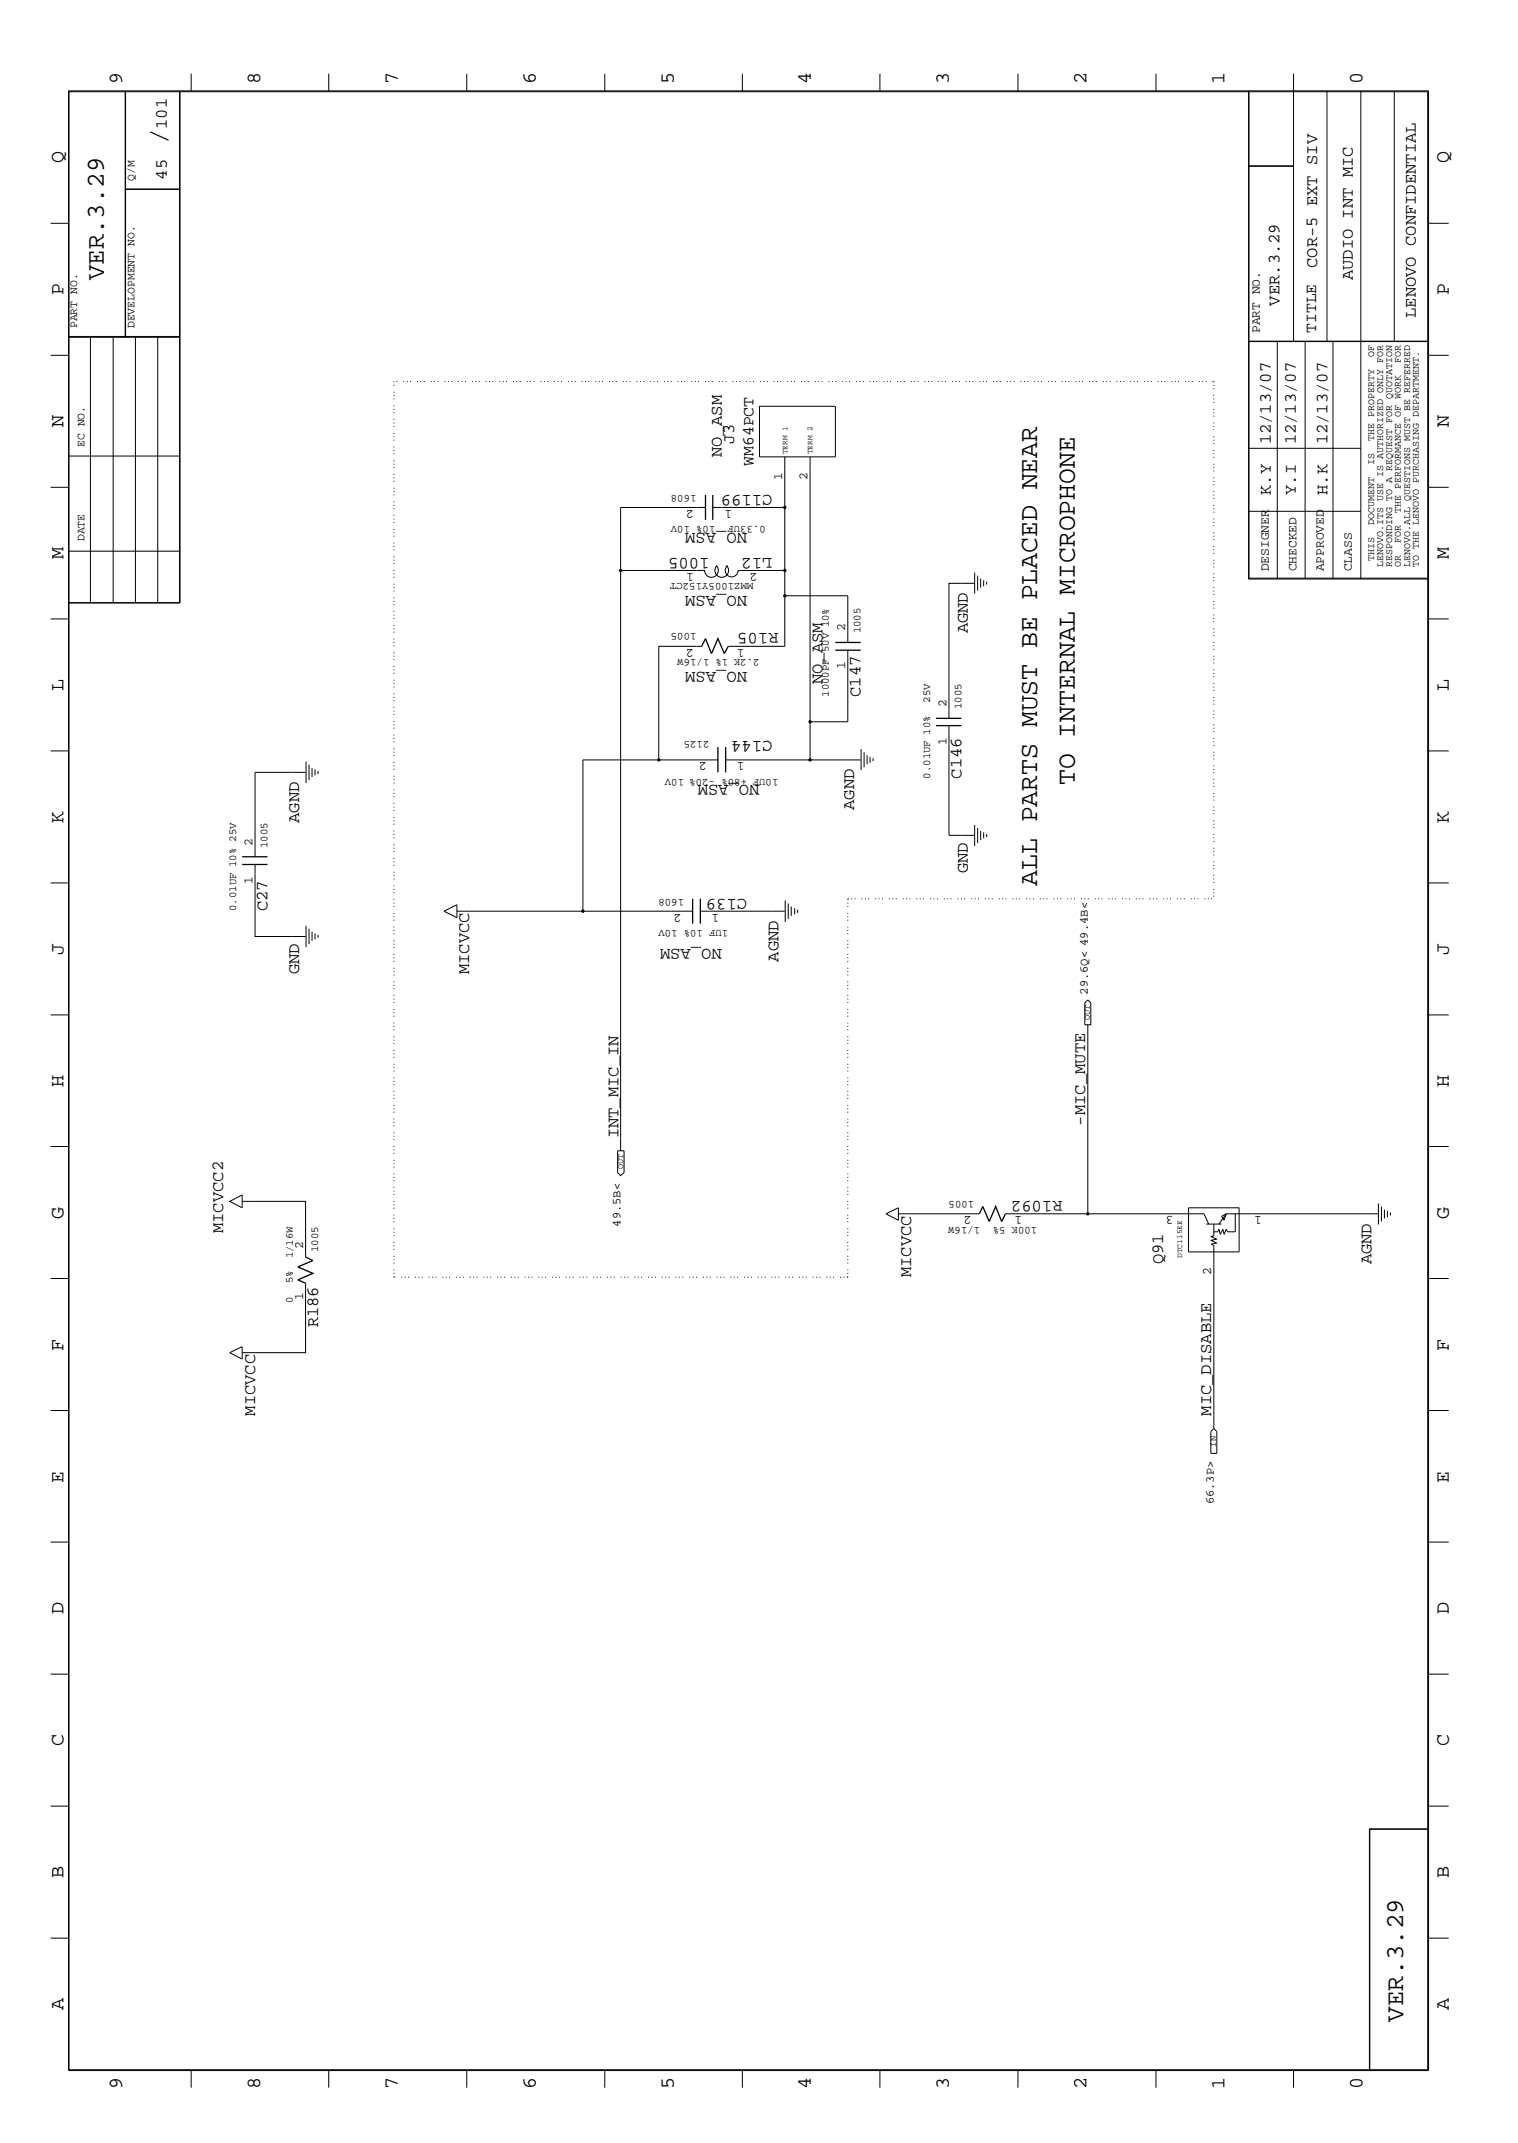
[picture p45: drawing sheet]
<svg xmlns="http://www.w3.org/2000/svg" width="300mm" height="423mm" viewBox="0 0 300 423" stroke-linecap="round" stroke-linejoin="round" font-family="sans-serif">
<defs><g id="words">
<g font-size="5.2">
<text x="32.9" y="28.4" transform="rotate(-90 32.9 28.4)">/</text>
<text x="212.3" y="155.1" transform="rotate(-90 212.3 155.1)">TO INTERNAL MICROPHONE</text>
<text x="204.9" y="175" transform="rotate(-90 204.9 175)">ALL PARTS MUST BE PLACED NEAR</text>
</g>
<g font-size="5.1">
<text x="20.5" y="55.4" transform="rotate(-90 20.5 55.4)">VER.3.29</text>
<text x="277.2" y="399.4" transform="rotate(-90 277.2 399.4)">VER.3.29</text>
</g>
<g font-size="4">
<text x="24.1" y="16.7" transform="rotate(-90 24.1 16.7)">9</text>
<text x="51.4" y="16.7" transform="rotate(-90 51.4 16.7)">8</text>
<text x="78.6" y="16.7" transform="rotate(-90 78.6 16.7)">7</text>
<text x="105.8" y="16.7" transform="rotate(-90 105.8 16.7)">6</text>
<text x="133.1" y="16.7" transform="rotate(-90 133.1 16.7)">5</text>
<text x="160.2" y="16.7" transform="rotate(-90 160.2 16.7)">4</text>
<text x="187.5" y="16.7" transform="rotate(-90 187.5 16.7)">3</text>
<text x="214.6" y="16.7" transform="rotate(-90 214.6 16.7)">2</text>
<text x="241.9" y="16.7" transform="rotate(-90 241.9 16.7)">1</text>
<text x="269.2" y="16.7" transform="rotate(-90 269.2 16.7)">0</text>
<text x="12.5" y="32.3" transform="rotate(-90 12.5 32.3)">Q</text>
<text x="286.2" y="32.3" transform="rotate(-90 286.2 32.3)">Q</text>
<text x="12.5" y="58.3" transform="rotate(-90 12.5 58.3)">P</text>
<text x="286.2" y="58.3" transform="rotate(-90 286.2 58.3)">P</text>
<text x="12.5" y="84.4" transform="rotate(-90 12.5 84.4)">N</text>
<text x="286.2" y="84.4" transform="rotate(-90 286.2 84.4)">N</text>
<text x="12.5" y="110.5" transform="rotate(-90 12.5 110.5)">M</text>
<text x="286.2" y="110.5" transform="rotate(-90 286.2 110.5)">M</text>
<text x="12.5" y="136.5" transform="rotate(-90 12.5 136.5)">L</text>
<text x="286.2" y="136.5" transform="rotate(-90 286.2 136.5)">L</text>
<text x="12.5" y="162.6" transform="rotate(-90 12.5 162.6)">K</text>
<text x="286.2" y="162.6" transform="rotate(-90 286.2 162.6)">K</text>
<text x="12.5" y="188.6" transform="rotate(-90 12.5 188.6)">J</text>
<text x="286.2" y="188.6" transform="rotate(-90 286.2 188.6)">J</text>
<text x="12.5" y="214.7" transform="rotate(-90 12.5 214.7)">H</text>
<text x="286.2" y="214.7" transform="rotate(-90 286.2 214.7)">H</text>
<text x="12.5" y="240.7" transform="rotate(-90 12.5 240.7)">G</text>
<text x="286.2" y="240.7" transform="rotate(-90 286.2 240.7)">G</text>
<text x="12.5" y="266.8" transform="rotate(-90 12.5 266.8)">F</text>
<text x="286.2" y="266.8" transform="rotate(-90 286.2 266.8)">F</text>
<text x="12.5" y="292.9" transform="rotate(-90 12.5 292.9)">E</text>
<text x="286.2" y="292.9" transform="rotate(-90 286.2 292.9)">E</text>
<text x="12.5" y="318.9" transform="rotate(-90 12.5 318.9)">D</text>
<text x="286.2" y="318.9" transform="rotate(-90 286.2 318.9)">D</text>
<text x="12.5" y="344.9" transform="rotate(-90 12.5 344.9)">C</text>
<text x="286.2" y="344.9" transform="rotate(-90 286.2 344.9)">C</text>
<text x="12.5" y="371" transform="rotate(-90 12.5 371)">B</text>
<text x="286.2" y="371" transform="rotate(-90 286.2 371)">B</text>
<text x="12.5" y="397" transform="rotate(-90 12.5 397)">A</text>
<text x="286.2" y="397" transform="rotate(-90 286.2 397)">A</text>
<text x="24.1" y="412.7" transform="rotate(-90 24.1 412.7)">9</text>
<text x="51.4" y="412.7" transform="rotate(-90 51.4 412.7)">8</text>
<text x="78.6" y="412.7" transform="rotate(-90 78.6 412.7)">7</text>
<text x="105.8" y="412.7" transform="rotate(-90 105.8 412.7)">6</text>
<text x="133.1" y="412.7" transform="rotate(-90 133.1 412.7)">5</text>
<text x="160.2" y="412.7" transform="rotate(-90 160.2 412.7)">4</text>
<text x="187.5" y="412.7" transform="rotate(-90 187.5 412.7)">3</text>
<text x="214.6" y="412.7" transform="rotate(-90 214.6 412.7)">2</text>
<text x="241.9" y="412.7" transform="rotate(-90 241.9 412.7)">1</text>
<text x="269.2" y="412.7" transform="rotate(-90 269.2 412.7)">0</text>
</g>
<g font-size="3.4">
<text x="32.9" y="25.5" transform="rotate(-90 32.9 25.5)">101</text>
<text x="32.9" y="35.5" transform="rotate(-90 32.9 35.5)">45</text>
<text x="260.2" y="52.9" transform="rotate(-90 260.2 52.9)">COR-5 EXT SIV</text>
<text x="267.2" y="55.4" transform="rotate(-90 267.2 55.4)">AUDIO INT MIC</text>
<text x="252.7" y="60.4" transform="rotate(-90 252.7 60.4)">VER.3.29</text>
<text x="279.7" y="62.8" transform="rotate(-90 279.7 62.8)">LENOVO CONFIDENTIAL</text>
<text x="145" y="87.8" transform="rotate(-90 145 87.8)">J3</text>
<text x="251" y="87.8" transform="rotate(-90 251 87.8)">12/13/07</text>
<text x="255.9" y="87.8" transform="rotate(-90 255.9 87.8)">12/13/07</text>
<text x="262.2" y="87.8" transform="rotate(-90 262.2 87.8)">12/13/07</text>
<text x="142.6" y="90.3" transform="rotate(-90 142.6 90.3)">NO_ASM</text>
<text x="152.6" y="97.8" transform="rotate(-180 152.6 97.8)">C1199</text>
<text x="251" y="97.8" transform="rotate(-90 251 97.8)">K.Y</text>
<text x="255.9" y="97.8" transform="rotate(-90 255.9 97.8)">Y.I</text>
<text x="262.2" y="97.8" transform="rotate(-90 262.2 97.8)">H.K</text>
<text x="147.6" y="105.2" transform="rotate(-180 147.6 105.2)">NO_ASM</text>
<text x="140.1" y="110.2" transform="rotate(-180 140.1 110.2)">1005</text>
<text x="152.6" y="110.2" transform="rotate(-180 152.6 110.2)">L12</text>
<text x="147.6" y="117.7" transform="rotate(-180 147.6 117.7)">NO_ASM</text>
<text x="153.8" y="125.1" transform="rotate(-180 153.8 125.1)">R105</text>
<text x="191.2" y="125.1" transform="rotate(-90 191.2 125.1)">AGND</text>
<text x="147.6" y="132.7" transform="rotate(-180 147.6 132.7)">NO_ASM</text>
<text x="162.5" y="135.1" transform="rotate(-90 162.5 135.1)">NO_ASM</text>
<text x="170" y="137.7" transform="rotate(-90 170 137.7)">C147</text>
<text x="152.6" y="146.4" transform="rotate(-180 152.6 146.4)">C144</text>
<text x="150" y="155.1" transform="rotate(-180 150 155.1)">NO_ASM</text>
<text x="189.9" y="153.8" transform="rotate(-90 189.9 153.8)">C146</text>
<text x="168.7" y="160" transform="rotate(-90 168.7 160)">AGND</text>
<text x="59.1" y="162.6" transform="rotate(-90 59.1 162.6)">AGND</text>
<text x="191.2" y="172.6" transform="rotate(-90 191.2 172.6)">GND</text>
<text x="147.6" y="177.5" transform="rotate(-180 147.6 177.5)">C139</text>
<text x="52.8" y="180" transform="rotate(-90 52.8 180)">C27</text>
<text x="142.6" y="187.5" transform="rotate(-180 142.6 187.5)">NO_ASM</text>
<text x="153.8" y="190" transform="rotate(-90 153.8 190)">AGND</text>
<text x="59.1" y="192.4" transform="rotate(-90 59.1 192.4)">GND</text>
<text x="92.7" y="192.4" transform="rotate(-90 92.7 192.4)">MICVCC</text>
<text x="122.2" y="224.9" transform="rotate(-90 122.2 224.9)">INT_MIC_IN</text>
<text x="214.4" y="222.3" transform="rotate(-90 214.4 222.3)">-MIC_MUTE</text>
<text x="209.9" y="237.3" transform="rotate(-180 209.9 237.3)">R1092</text>
<text x="44.1" y="243.6" transform="rotate(-90 44.1 243.6)">MICVCC2</text>
<text x="229.8" y="249.8" transform="rotate(-90 229.8 249.8)">Q91</text>
<text x="270.9" y="249.8" transform="rotate(-90 270.9 249.8)">AGND</text>
<text x="180" y="252.3" transform="rotate(-90 180 252.3)">MICVCC</text>
<text x="62.8" y="262.2" transform="rotate(-90 62.8 262.2)">R186</text>
<text x="50.4" y="279.7" transform="rotate(-90 50.4 279.7)">MICVCC</text>
<text x="239.3" y="279.7" transform="rotate(-90 239.3 279.7)">MIC_DISABLE</text>
</g>
<g font-size="3.2">
<text x="260" y="65.8" transform="rotate(-90 260 65.8)">TITLE</text>
<text x="148.8" y="92" transform="rotate(-90 148.8 92)">WM64PCT</text>
</g>
<g font-size="2.5">
<text x="248.8" y="65.8" transform="rotate(-90 248.8 65.8)">PART NO.</text>
<text x="154.5" y="94.8" transform="rotate(-90 154.5 94.8)">1</text>
<text x="159.5" y="94.8" transform="rotate(-90 159.5 94.8)">2</text>
<text x="137.1" y="100.8" transform="rotate(-180 137.1 100.8)">2</text>
<text x="144.6" y="100.8" transform="rotate(-180 144.6 100.8)">1</text>
<text x="137.1" y="113.2" transform="rotate(-180 137.1 113.2)">1</text>
<text x="149.6" y="113.2" transform="rotate(-180 149.6 113.2)">2</text>
<text x="250.6" y="112.9" transform="rotate(-90 250.6 112.9)">DESIGNER</text>
<text x="256.1" y="112.9" transform="rotate(-90 256.1 112.9)">CHECKED</text>
<text x="261.5" y="112.9" transform="rotate(-90 261.5 112.9)">APPROVED</text>
<text x="267" y="112.9" transform="rotate(-90 267 112.9)">CLASS</text>
<text x="167" y="124.6" transform="rotate(-90 167 124.6)">2</text>
<text x="137.1" y="128.2" transform="rotate(-180 137.1 128.2)">2</text>
<text x="147.1" y="128.2" transform="rotate(-180 147.1 128.2)">1</text>
<text x="167" y="132.2" transform="rotate(-90 167 132.2)">1</text>
<text x="186.9" y="139.6" transform="rotate(-90 186.9 139.6)">2</text>
<text x="186.9" y="147.2" transform="rotate(-90 186.9 147.2)">1</text>
<text x="139.6" y="150.6" transform="rotate(-180 139.6 150.6)">2</text>
<text x="147.1" y="150.6" transform="rotate(-180 147.1 150.6)">1</text>
<text x="49.9" y="167" transform="rotate(-90 49.9 167)">2</text>
<text x="49.9" y="174.6" transform="rotate(-90 49.9 174.6)">1</text>
<text x="134.6" y="180.5" transform="rotate(-180 134.6 180.5)">2</text>
<text x="142.1" y="180.5" transform="rotate(-180 142.1 180.5)">1</text>
<text x="191.9" y="240.3" transform="rotate(-180 191.9 240.3)">2</text>
<text x="201.9" y="240.3" transform="rotate(-180 201.9 240.3)">1</text>
<text x="231.8" y="240.3" transform="rotate(-180 231.8 240.3)">3</text>
<text x="249.3" y="240.3" transform="rotate(-180 249.3 240.3)">1</text>
<text x="59.9" y="246.8" transform="rotate(-90 59.9 246.8)">2</text>
<text x="239.3" y="251.8" transform="rotate(-90 239.3 251.8)">2</text>
<text x="59.9" y="256.8" transform="rotate(-90 59.9 256.8)">1</text>
</g>
<g font-size="2.4">
<text x="214.9" y="196.5" transform="rotate(-90 214.9 196.5)">29.6Q&lt; 49.4B&lt;</text>
<text x="122.6" y="242.3" transform="rotate(-90 122.6 242.3)">49.5B&lt;</text>
<text x="239.8" y="297.2" transform="rotate(-90 239.8 297.2)">66.3P&gt;</text>
</g>
<g font-size="2.3">
<text x="26.6" y="35.7" transform="rotate(-90 26.6 35.7)">Q/M</text>
<text x="15.2" y="64.9" transform="rotate(-90 15.2 64.9)">PART NO.</text>
<text x="26.6" y="64.9" transform="rotate(-90 26.6 64.9)">DEVELOPMENT NO.</text>
<text x="16.7" y="88.3" transform="rotate(-90 16.7 88.3)">EC NO.</text>
<text x="16.7" y="106.9" transform="rotate(-90 16.7 106.9)">DATE</text>
</g>
<g font-size="2.1">
<text x="137.6" y="97.8" transform="rotate(-180 137.6 97.8)">1608</text>
<text x="141.3" y="104" transform="rotate(-180 141.3 104)">10% 10V</text>
<text x="151.3" y="104" transform="rotate(-180 151.3 104)">0.33UF</text>
<text x="148.8" y="115.2" transform="rotate(-180 148.8 115.2)">MMZ1005Y152CT</text>
<text x="137.6" y="125.1" transform="rotate(-180 137.6 125.1)">1005</text>
<text x="170" y="125.1" transform="rotate(-90 170 125.1)">1005</text>
<text x="150" y="130.1" transform="rotate(-180 150 130.1)">2.2K 1% 1/16W</text>
<text x="163.7" y="137.7" transform="rotate(-90 163.7 137.7)">1000PF 50V 10%</text>
<text x="183.7" y="138.9" transform="rotate(-90 183.7 138.9)">25V</text>
<text x="189.9" y="140.1" transform="rotate(-90 189.9 140.1)">1005</text>
<text x="140.1" y="146.4" transform="rotate(-180 140.1 146.4)">2125</text>
<text x="153.8" y="153.8" transform="rotate(-180 153.8 153.8)">10UF +80% -20% 10V</text>
<text x="183.7" y="153.8" transform="rotate(-90 183.7 153.8)">0.01UF 10%</text>
<text x="52.8" y="167.6" transform="rotate(-90 52.8 167.6)">1005</text>
<text x="135.1" y="177.5" transform="rotate(-180 135.1 177.5)">1608</text>
<text x="46.7" y="180" transform="rotate(-90 46.7 180)">0.01UF 10% 25V</text>
<text x="143.8" y="183.7" transform="rotate(-180 143.8 183.7)">1UF 10% 10V</text>
<text x="192.4" y="237.3" transform="rotate(-180 192.4 237.3)">1005</text>
<text x="193.6" y="242.3" transform="rotate(-180 193.6 242.3)">1/16W</text>
<text x="204.9" y="242.3" transform="rotate(-180 204.9 242.3)">100K 5%</text>
<text x="57.8" y="248.6" transform="rotate(-90 57.8 248.6)">1/16W</text>
<text x="62.8" y="247.3" transform="rotate(-90 62.8 247.3)">1005</text>
<text x="57.8" y="257.3" transform="rotate(-90 57.8 257.3)">0</text>
<text x="57.8" y="253.5" transform="rotate(-90 57.8 253.5)">5%</text>
</g>
<g font-size="2">
<text x="271.4" y="70.4" transform="rotate(-90 271.4 70.4)">OF</text>
<text x="276.7" y="71.6" transform="rotate(-90 276.7 71.6)">FOR</text>
<text x="271.4" y="87" transform="rotate(-90 271.4 87)">THE PROPERTY</text>
<text x="271.4" y="91.8" transform="rotate(-90 271.4 91.8)">IS</text>
<text x="276.7" y="101.3" transform="rotate(-90 276.7 101.3)">THE PERFORMANCE OF WORK</text>
<text x="271.4" y="103.6" transform="rotate(-90 271.4 103.6)">DOCUMENT</text>
<text x="276.7" y="107.2" transform="rotate(-90 276.7 107.2)">FOR</text>
<text x="271.4" y="110.7" transform="rotate(-90 271.4 110.7)">THIS</text>
<text x="273.2" y="111.9" transform="rotate(-90 273.2 111.9)">LENOVO.ITS USE IS AUTHORIZED ONLY FOR</text>
<text x="275" y="111.9" transform="rotate(-90 275 111.9)">RESPONDING TO A REQUEST FOR QUOTATION</text>
<text x="276.7" y="111.9" transform="rotate(-90 276.7 111.9)">OR</text>
<text x="278.6" y="111.9" transform="rotate(-90 278.6 111.9)">LENOVO.ALL QUESTIONS MUST BE REFERRED</text>
<text x="280.2" y="111.9" transform="rotate(-90 280.2 111.9)">TO THE LENOVO PURCHASING DEPARTMENT.</text>
</g>
<g font-size="1.7">
<text x="215.3" y="201.5" transform="rotate(-90 215.3 201.5)">OUT</text>
<text x="123.1" y="230.9" transform="rotate(-90 123.1 230.9)">OUT</text>
<text x="240.2" y="285.8" transform="rotate(-90 240.2 285.8)">IN</text>
</g>
<g font-size="1.6">
<text x="155.5" y="89.7" transform="rotate(-90 155.5 89.7)">TERM 1</text>
<text x="160.5" y="89.7" transform="rotate(-90 160.5 89.7)">TERM 2</text>
<text x="233.5" y="248.5" transform="rotate(-90 233.5 248.5)">DTC115EE</text>
</g>
</g></defs>
<g fill="none" stroke="#000" stroke-width=".25">
<path d="M139.4 97.8v4.9M140.8 97.8v4.9M138.6 127.7l.8-1.5 1.1 2.9 1.3-2.9 1.3 2.9 .7-1.4M165 128.4h5M165 126.9h5M141.8 147.6v5M143.3 147.6v5M184.9 143.3h5M184.9 141.9h5M47.8 170.8h5M47.8 169.2h5M136.8 177.5v5"/>
<path d="M138.3 177.5v5M193.5 239.8l.6-1.5 1.3 3 1.3-3 1.2 3 .7-1.5M60.4 248.3l1.4 .7-3 1.3 3 1.2-3 1.3 1.6 .7"/>
</g>
<g fill="none" stroke="#000" stroke-width=".2">
<path d="M13.5 17.9h268.7v391.1h-268.7zM13.6 18.1h268.4v390.8h-268.4zM24.7 17.9v48.7M24.8 17.9v48.7M35.5 17.9v101.2M35.6 17.9v101.2h-22.1M37.8 14.6v3.3M64.9 14.6v3.3M92.2 14.6v3.3M119.5 14.6v3.3M146.6 14.6v3.3M173.8 14.6v3.3"/>
<path d="M201.1 14.6v3.3M228.3 14.6v3.3M246.6 17.9v96.5h35.4M246.7 17.9v96.5M255.5 14.6v52.9M262.1 17.9v49.6M268.8 17.9v96.5M275.4 17.9v49.6M24.8 37.4h10.8M24.8 37.3h10.8M246.6 32.9h8.9M246.6 32.8h8.9"/>
<path d="M10 44.1h3.5M282 44.1h4.2M10 70.2h3.5M13.5 66.6h22.1M13.5 66.5h22.1M17.9 66.6v52.5M22.4 66.6v52.5M26.8 66.6v52.5M31.2 66.6v52.4M246.6 67.5h35.4M246.6 67.4h35.4M252.3 67.5v46.9"/>
<path d="M257.8 67.5v46.9M263.3 67.5v46.9M282 70.2h4.2M10 96.3h3.5M13.5 90.1h22.1M150 80.3h15v10h-15zM155 90.3v37.4h-11.2M160 90.3v59.8M246.6 88.6h22.2M282 96.3h4.2M13.5 119h22.1M13.5 108.9h22.1"/>
<path d="M122.6 112.7h16.7M139.4 100.2h-16.8v127.1M140.8 100.2h14.2M141.5 111.7a1.35 1.35 0 0 1-.4 2.2 1.35 1.35 0 0 1-1.9-1.2M141.6 111.7a1.35 1.35 0 0 0 0 1.9 1.35 1.35 0 0 0 1.9 0 1.35 1.35 0 0 0 0-1.9M143.7 111.7a1.27 1.27 0 0 0 .3 2.1 1.27 1.27 0 0 0 1.8-1.1h9.2M155 117.7h12.5v9.2M192.4 115.2h-4.9v26.7M192.5 113.1v4.2M193.1 113.7v3M193.7 114.3v1.8M194.3 114.6v1.2"/>
<path d="M194.9 114.9v.6M246.6 114.2h35.4M246.6 101h22.2M10 122.3h3.5M138.6 127.7h-8.5v22.4h-15v29.9M167.5 128.4v14.2h-7.5M282 122.3h4.2M10 148.3h3.5M60.4 152.6h-10v16.6M60.5 150.5v4.2M61 151v3.1M61.6 151.7v1.8"/>
<path d="M62.2 152v1.2M62.8 152.3v.6M130.1 150.1h11.7M143.3 150.1h26.7M170.1 148v4.1M170.7 148.6v3M171.3 149.2v1.8M171.9 149.5v1.2M172.5 149.8v.6M187.5 143.3v21.7h4.9M282 148.3h4.2M10 174.4h3.5"/>
<path d="M50.4 170.8v14.2h10M155.1 177.9v4.2M155.7 178.5v3M156.3 179.1v1.8M157 179.4v1.2M157.6 179.7v.6M192.5 163v4.1M193.1 163.6v2.9M193.7 164.2v1.7M194.3 164.4v1.2M194.9 164.8v.6M282 174.4h4.2"/>
<path d="M60.5 182.9v4.2M61 183.5v3M61.6 184.1v1.7M62.2 184.4v1.2M62.8 184.7v.6M87.7 180l2.6-1.3v2.6zM90.3 180h46.5M138.3 180h16.7M214.3 198.1l.6-.6 .6 .6v4.3h-1.2zM10 200.5h3.5M214.9 202.4v37.4M282 200.5h4.2"/>
<path d="M10 226.5h3.5M45.4 237.3l2.4-1.2v2.5zM47.8 237.3h12.6v11M122 227.3h1.3v4.3l-.7 .6-.6-.6zM175 239.8l2.5-1.2v2.4zM177.5 239.8h16M198.6 239.8h39.2l1 2M234.8 238.6h10v8.7h-10zM242.2 239.8h30M242.2 239.8l-1.4 2M244 239.8v3.5h-1.5l-.3-.5-.4 1-.2-1-.6 1-.2-1-.3 .5h-.7M272.3 237.7v4.2"/>
<path d="M272.9 238.3v3M273.5 238.9v1.8M274.1 239.2v1.3M274.7 239.5v.6M282 226.5h4.2M10 252.6h3.5M60.4 253.5v13.7h-12.6M238.3 241.8h3M239.8 241.8v2.3l-.5 .2 1 .5-1 .2 1 .5-1 .3 .5 .2v36.2M241.3 240.3l.9-.5-.4 1.2zM282 252.6h4.2M10 278.6h3.5"/>
<path d="M45.4 267.2l2.4-1.2v2.5zM282 278.6h4.2M239.8 282.2l.6 .6v4.3h-1.2v-4.3zM10 304.6h3.5M282 304.6h4.2M10 330.7h3.5M282 330.7h4.2M10 356.8h3.5M282 356.8h4.2M270.5 361.4h11.5M270.6 361.3v47.7M282 361.3h-11.5v47.7"/>
<path d="M10 382.9h3.5M282 382.9h4.2M37.8 409v3.4M64.9 409v3.4M92.2 409v3.4M119.5 409v3.4M146.6 409v3.4M173.8 409v3.4M201.1 409v3.4M228.3 409v3.4M255.5 409v3.4"/>
</g>
<path d="M239.8 75.4v102.1M167.5 177.5h72.3M77.8 252.3v-176.9h162M167.5 252.3v-74.8M167.5 252.3h-89.7" fill="none" stroke="#000" stroke-width=".2" stroke-dasharray=".2 .5 .2 .5 .2 1.2" stroke-linecap="butt"/>
<g fill="#000">
<circle cx="122.6" cy="112.7" r=".34"/>
<circle cx="155" cy="112.7" r=".34"/>
<circle cx="155" cy="100.2" r=".34"/>
<circle cx="155" cy="117.7" r=".34"/>
<circle cx="130.1" cy="150.1" r=".34"/>
<circle cx="160" cy="142.6" r=".34"/>
<circle cx="160" cy="150.1" r=".34"/>
<circle cx="115.1" cy="180" r=".34"/>
<circle cx="214.9" cy="239.8" r=".34"/>
</g>
<use href="#words"/>
</svg>
